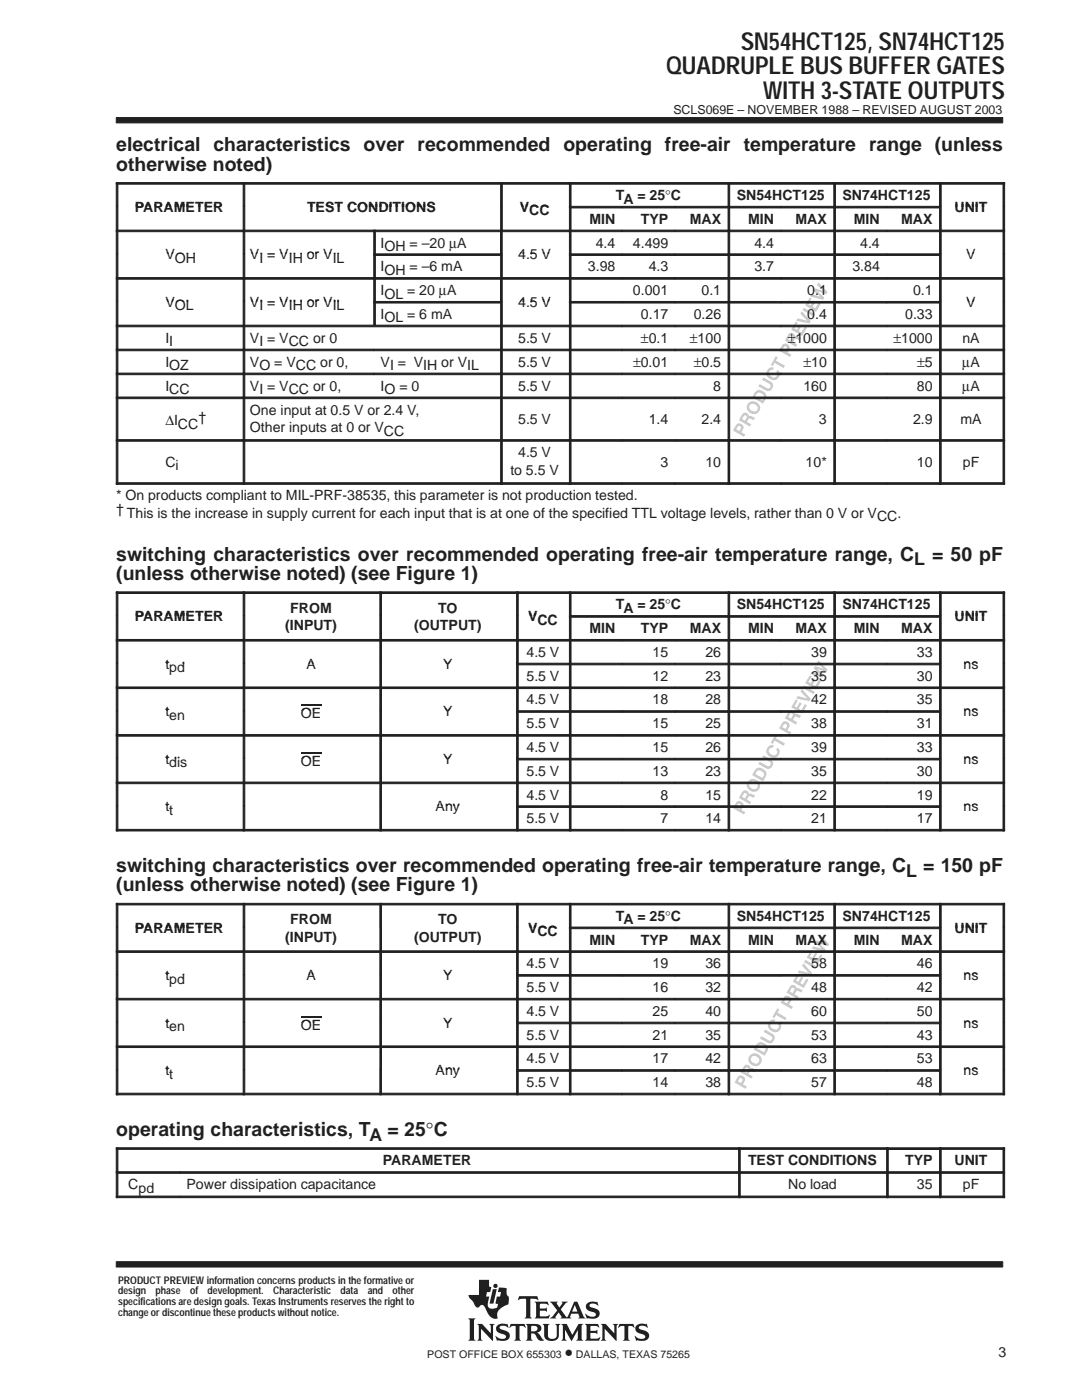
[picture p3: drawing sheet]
<svg xmlns="http://www.w3.org/2000/svg" width="216mm" height="279mm" viewBox="0 0 216 279" stroke-linecap="round" stroke-linejoin="round" font-family="sans-serif">
<defs><g id="words">
<g font-size="4.9" fill="#231f20">
<text x="147.8" y="9.9">SN54HCT125, SN74HCT125</text>
<text x="132.9" y="14.8">QUADRUPLE BUS BUFFER GATES</text>
<text x="152.3" y="19.8">WITH 3-STATE OUTPUTS</text>
</g>
<g font-size="3.9" fill="#231f20">
<text x="23.2" y="30.2">electrical characteristics over recommended operating free-air temperature range (unless</text>
<text x="23.2" y="34.1">otherwise noted)</text>
<text x="23.2" y="111.9">switching characteristics over recommended operating free-air temperature range, C</text>
<text x="23.2" y="115.8">(unless otherwise noted) (see Figure 1)</text>
<text x="23.2" y="177.9">(unless otherwise noted) (see Figure 1)</text>
<text x="23.2" y="174">switching characteristics over recommended operating free-air temperature range, C</text>
<text x="23.2" y="226.7">operating characteristics, T</text>
</g>
<g font-size="3.5" fill="#231f20">
<text x="182.4" y="112.8">L = 50 pF</text>
<text x="180.8" y="175">L = 150 pF</text>
<text x="73.7" y="227.6">A = 25°C</text>
<text x="112.7" y="271">•</text>
</g>
<g font-size="2.8" fill="#231f20">
<text x="122.9" y="39.9">TA = 25°C</text>
<text x="147" y="39.9">SN54HCT125</text>
<text x="168.1" y="39.9">SN74HCT125</text>
<text x="26.9" y="42.3">PARAMETER</text>
<text x="61.3" y="42.3">TEST CONDITIONS</text>
<text x="103.7" y="42.3">VCC</text>
<text x="117.6" y="44.7">MIN</text>
<text x="127.9" y="44.7">TYP</text>
<text x="137.6" y="44.7">MAX</text>
<text x="149.3" y="44.7">MIN</text>
<text x="158.7" y="44.7">MAX</text>
<text x="170.4" y="44.7">MIN</text>
<text x="179.8" y="44.7">MAX</text>
<text x="190.5" y="42.3">UNIT</text>
<text x="33" y="51.8">VOH</text>
<text x="49.9" y="51.8">VI = VIH or VIL</text>
<text x="75.9" y="49.4">IOH = –20 µA</text>
<text x="103.4" y="51.8">4.5 V</text>
<text x="118.9" y="49.4">4.4</text>
<text x="126.3" y="49.4">4.499</text>
<text x="150.5" y="49.4">4.4</text>
<text x="171.6" y="49.4">4.4</text>
<text x="192.8" y="51.8">V</text>
<text x="75.9" y="54.1">IOH = –6 mA</text>
<text x="75.9" y="58.9">IOL = 20 µA</text>
<text x="117.3" y="54.1">3.98</text>
<text x="126.3" y="58.9">0.001</text>
<text x="129.4" y="54.1">4.3</text>
<text x="140" y="58.9">0.1</text>
<text x="150.5" y="54.1">3.7</text>
<text x="161.1" y="58.9">0.1</text>
<text x="170.1" y="54.1">3.84</text>
<text x="182.2" y="58.9">0.1</text>
<text x="33" y="61.2">VOL</text>
<text x="49.9" y="61.2">VI = VIH or VIL</text>
<text x="75.9" y="63.6">IOL = 6 mA</text>
<text x="103.4" y="61.2">4.5 V</text>
<text x="127.9" y="63.6">0.17</text>
<text x="138.4" y="63.6">0.26</text>
<text x="161.1" y="63.6">0.4</text>
<text x="180.6" y="63.6">0.33</text>
<text x="192.8" y="61.2">V</text>
<text x="33" y="68.4">II</text>
<text x="49.9" y="68.4">VI = VCC or 0</text>
<text x="103.4" y="68.4">5.5 V</text>
<text x="127.9" y="68.4">±0.1</text>
<text x="137.7" y="68.4">±100</text>
<text x="157.2" y="68.4">±1000</text>
<text x="178.3" y="68.4">±1000</text>
<text x="192" y="68.4">nA</text>
<text x="33" y="73.2">IOZ</text>
<text x="33" y="78">ICC</text>
<text x="49.9" y="73.2">VO = VCC or 0,</text>
<text x="49.9" y="78">VI = VCC or 0,</text>
<text x="75.9" y="73.2">VI = VIH or VIL</text>
<text x="75.9" y="78">IO = 0</text>
<text x="103.4" y="73.2">5.5 V</text>
<text x="103.4" y="78">5.5 V</text>
<text x="126.3" y="73.2">±0.01</text>
<text x="138.4" y="73.2">±0.5</text>
<text x="142.3" y="78">8</text>
<text x="160.3" y="78">160</text>
<text x="160.3" y="73.2">±10</text>
<text x="183" y="78">80</text>
<text x="183" y="73.2">±5</text>
<text x="192" y="73.2">µA</text>
<text x="192" y="78">µA</text>
<text x="49.9" y="82.8">One input at 0.5 V or 2.4 V,</text>
<text x="33" y="84.9">∆ICC†</text>
<text x="49.9" y="86.3">Other inputs at 0 or VCC</text>
<text x="103.4" y="84.6">5.5 V</text>
<text x="129.4" y="84.6">1.4</text>
<text x="140" y="84.6">2.4</text>
<text x="163.4" y="84.6">3</text>
<text x="182.2" y="84.6">2.9</text>
<text x="191.6" y="84.6">mA</text>
<text x="33" y="93.1">Ci</text>
<text x="101.8" y="94.8">to 5.5 V</text>
<text x="103.4" y="91.3">4.5 V</text>
<text x="131.8" y="93.1">3</text>
<text x="140.8" y="93.1">10</text>
<text x="160.8" y="93.1">10*</text>
<text x="183" y="93.1">10</text>
<text x="192.1" y="93.1">pF</text>
<text x="23.2" y="99.8">* On products compliant to MIL-PRF-38535, this parameter is not production tested.</text>
<text x="23.2" y="102.7">† This is the increase in supply current for each input that is at one of the specified TTL voltage levels, rather than 0 V or V</text>
<text x="175" y="104.1">CC.</text>
<text x="26.9" y="124">PARAMETER</text>
<text x="56.9" y="125.8">(INPUT)</text>
<text x="57.9" y="122.3">FROM</text>
<text x="82.6" y="125.8">(OUTPUT)</text>
<text x="87.4" y="122.3">TO</text>
<text x="105.4" y="124">VCC</text>
<text x="122.9" y="121.6">TA = 25°C</text>
<text x="147" y="121.6">SN54HCT125</text>
<text x="168.1" y="121.6">SN74HCT125</text>
<text x="190.5" y="124">UNIT</text>
<text x="105.1" y="131.1">4.5 V</text>
<text x="117.6" y="126.3">MIN</text>
<text x="127.9" y="126.3">TYP</text>
<text x="130.2" y="131.1">15</text>
<text x="137.6" y="126.3">MAX</text>
<text x="140.8" y="131.1">26</text>
<text x="149.3" y="126.3">MIN</text>
<text x="158.7" y="126.3">MAX</text>
<text x="161.9" y="131.1">39</text>
<text x="170.4" y="126.3">MIN</text>
<text x="179.8" y="126.3">MAX</text>
<text x="183" y="131.1">33</text>
<text x="33" y="133.5">tpd</text>
<text x="61.1" y="133.5">A</text>
<text x="88.4" y="133.5">Y</text>
<text x="105.1" y="135.8">5.5 V</text>
<text x="130.2" y="135.8">12</text>
<text x="140.8" y="135.8">23</text>
<text x="161.9" y="135.8">35</text>
<text x="183" y="135.8">30</text>
<text x="192.3" y="133.5">ns</text>
<text x="33" y="142.9">ten</text>
<text x="60" y="143.4">OE</text>
<text x="88.4" y="142.9">Y</text>
<text x="105.1" y="140.6">4.5 V</text>
<text x="130.2" y="140.6">18</text>
<text x="140.8" y="140.6">28</text>
<text x="161.9" y="140.6">42</text>
<text x="183" y="140.6">35</text>
<text x="192.3" y="142.9">ns</text>
<text x="105.1" y="145.3">5.5 V</text>
<text x="130.2" y="145.3">15</text>
<text x="140.8" y="145.3">25</text>
<text x="161.9" y="145.3">38</text>
<text x="183" y="145.3">31</text>
<text x="33" y="152.4">tdis</text>
<text x="60" y="152.9">OE</text>
<text x="88.4" y="152.4">Y</text>
<text x="105.1" y="150.1">4.5 V</text>
<text x="105.1" y="154.8">5.5 V</text>
<text x="130.2" y="150.1">15</text>
<text x="130.2" y="154.8">13</text>
<text x="140.8" y="150.1">26</text>
<text x="140.8" y="154.8">23</text>
<text x="161.9" y="150.1">39</text>
<text x="161.9" y="154.8">35</text>
<text x="183" y="150.1">33</text>
<text x="183" y="154.8">30</text>
<text x="192.3" y="152.4">ns</text>
<text x="33" y="161.9">tt</text>
<text x="86.9" y="161.9">Any</text>
<text x="105.1" y="159.6">4.5 V</text>
<text x="131.8" y="159.6">8</text>
<text x="140.8" y="159.6">15</text>
<text x="161.9" y="159.6">22</text>
<text x="183" y="159.6">19</text>
<text x="192.3" y="161.9">ns</text>
<text x="105.1" y="164.2">5.5 V</text>
<text x="131.8" y="164.2">7</text>
<text x="140.8" y="164.2">14</text>
<text x="161.9" y="164.2">21</text>
<text x="183" y="164.2">17</text>
<text x="57.9" y="184.4">FROM</text>
<text x="87.4" y="184.4">TO</text>
<text x="122.9" y="183.8">TA = 25°C</text>
<text x="147" y="183.8">SN54HCT125</text>
<text x="168.1" y="183.8">SN74HCT125</text>
<text x="26.9" y="186.1">PARAMETER</text>
<text x="56.9" y="187.9">(INPUT)</text>
<text x="82.6" y="187.9">(OUTPUT)</text>
<text x="105.4" y="186.1">VCC</text>
<text x="117.6" y="188.5">MIN</text>
<text x="127.9" y="188.5">TYP</text>
<text x="137.6" y="188.5">MAX</text>
<text x="149.3" y="188.5">MIN</text>
<text x="158.7" y="188.5">MAX</text>
<text x="170.4" y="188.5">MIN</text>
<text x="179.8" y="188.5">MAX</text>
<text x="190.5" y="186.1">UNIT</text>
<text x="33" y="195.6">tpd</text>
<text x="61.1" y="195.6">A</text>
<text x="88.4" y="195.6">Y</text>
<text x="105.1" y="193.2">4.5 V</text>
<text x="105.1" y="198">5.5 V</text>
<text x="130.2" y="193.2">19</text>
<text x="130.2" y="198">16</text>
<text x="140.8" y="193.2">36</text>
<text x="140.8" y="198">32</text>
<text x="161.9" y="193.2">58</text>
<text x="161.9" y="198">48</text>
<text x="183" y="193.2">46</text>
<text x="183" y="198">42</text>
<text x="192.3" y="195.6">ns</text>
<text x="105.1" y="202.7">4.5 V</text>
<text x="130.2" y="202.7">25</text>
<text x="140.8" y="202.7">40</text>
<text x="161.9" y="202.7">60</text>
<text x="183" y="202.7">50</text>
<text x="33" y="205.1">ten</text>
<text x="60" y="205.5">OE</text>
<text x="88.4" y="205.1">Y</text>
<text x="105.1" y="207.5">5.5 V</text>
<text x="130.2" y="207.5">21</text>
<text x="140.8" y="207.5">35</text>
<text x="161.9" y="207.5">53</text>
<text x="183" y="207.5">43</text>
<text x="192.3" y="205.1">ns</text>
<text x="33" y="214.6">tt</text>
<text x="86.9" y="214.6">Any</text>
<text x="105.1" y="212.2">4.5 V</text>
<text x="130.2" y="212.2">17</text>
<text x="140.8" y="212.2">42</text>
<text x="161.9" y="212.2">63</text>
<text x="183" y="212.2">53</text>
<text x="192.3" y="214.6">ns</text>
<text x="105.1" y="216.9">5.5 V</text>
<text x="130.2" y="216.9">14</text>
<text x="140.8" y="216.9">38</text>
<text x="161.9" y="216.9">57</text>
<text x="183" y="216.9">48</text>
<text x="76.4" y="232.6">PARAMETER</text>
<text x="149.3" y="232.6">TEST CONDITIONS</text>
<text x="180.6" y="232.6">TYP</text>
<text x="190.5" y="232.6">UNIT</text>
<text x="25.6" y="237.4">Cpd</text>
<text x="37.2" y="237.4">Power dissipation capacitance</text>
<text x="157.3" y="237.4">No load</text>
<text x="183" y="237.4">35</text>
<text x="192.1" y="237.4">pF</text>
<text x="199.2" y="270.8">3</text>
</g>
<text font-size="2.5" fill="#231f20" x="134.4" y="22.7">SCLS069E – NOVEMBER 1988 – REVISED AUGUST 2003</text>
<g font-size="2.1" fill="#231f20">
<text x="23.6" y="256.2">PRODUCT PREVIEW information concerns products in the formative or</text>
<text x="23.6" y="258.3">design</text>
<text x="23.6" y="260.4">specifications are design goals. Texas Instruments reserves the right to</text>
<text x="23.6" y="262.5">change or discontinue these products without notice.</text>
<text x="31" y="258.3">phase</text>
<text x="37.9" y="258.3">of</text>
<text x="41.4" y="258.3">development.</text>
<text x="54.5" y="258.3">Characteristic</text>
<text x="67.9" y="258.3">data</text>
<text x="73.4" y="258.3">and</text>
<text x="78.3" y="258.3">other</text>
<text x="85.3" y="271">POST OFFICE BOX 655303</text>
<text x="114.9" y="271">DALLAS, TEXAS 75265</text>
</g>
</g></defs>
<g fill="#c6c8ca">
<path d="M160.4 61.4l2.2 1.3-.3 .4-2.2-1.2z"/>
<path d="M160.4 136.8l2.2 1.3-.3 .4-2.2-1.2z"/>
<path d="M160.7 191.6l2.2 1.2-.3 .5-2.2-1.3z"/>
<path d="M147.1 84.6a.84 .84 0 0 1 1 .1 .84 .84 0 0 1 .1 1l-.3 .6 .8 .4-.3 .5-2.1-1.3zM147.2 85.1a.36 .36 0 0 1 .5 0 .36 .36 0 0 1 .1 .5l-.3 .4-.6-.3z" fill-rule="evenodd"/>
<path d="M148.1 82.6a.7 .7 0 0 1 .8-.2 .7 .7 0 0 1 .5 .7 .75 .75 0 0 1 .9 .1l.4 .1-.3 .5-.9-.3-.5 .7 .9 .5-.3 .4-2.2-1.2zM148.4 83l.3-.1 .3 .2-.4 .9-.5-.4z" fill-rule="evenodd"/>
<path d="M149.3 80.5a1.37 1.37 0 0 1 1.7-.2 1.37 1.37 0 0 1 .6 1.5 1.24 1.24 0 0 1-1.1 .8 1.63 1.63 0 0 1-1.4-.9l-.1-.6zM149.8 80.7a.99 .99 0 0 1 1.4 .9 .85 .85 0 0 1-1.3 .3 .85 .85 0 0 1-.1-1.2z" fill-rule="evenodd"/>
<path d="M150.8 78.1l.4-.2h.6l1 .7 .1 .7-.6 1.3-2.2-1.3zM151.1 78.5a.86 .86 0 0 1 .9 .1 .86 .86 0 0 1 .3 .9l-.2 .4-1.4-.8z" fill-rule="evenodd"/>
<path d="M152.3 75.3l1.5 .9a1.06 1.06 0 0 1 .4 1.1 1.06 1.06 0 0 1-.9 .8l-.4-.1-1.6-.9 .3-.5 1.4 .8a.5 .5 0 0 0 .7-.1 .5 .5 0 0 0-.2-.7l-1.4-.8z" fill-rule="evenodd"/>
<path d="M153.2 73.7a.93 .93 0 0 1 1.2-.3l-.2 .5a.63 .63 0 0 0-.7 .8v.1a.83 .83 0 0 0 .8 .6 .83 .83 0 0 0 .8-.5v-.4l-.2-.2 .2-.5a1.13 1.13 0 0 1 .4 1.2 1.13 1.13 0 0 1-.8 .8 1.54 1.54 0 0 1-1.8-1.4z" fill-rule="evenodd"/>
<path d="M154.8 71.1l.4 .2-.4 .7 1.8 1-.2 .5-1.8-1.1-.4 .7-.4-.3z" fill-rule="evenodd"/>
<path d="M156.2 68.7l.4-.1a.92 .92 0 0 1 1 .9l-.5 .8 .8 .5-.3 .4-2.1-1.2zM156.4 69.2a.37 .37 0 0 1 .5 0 .37 .37 0 0 1 .1 .5l-.3 .4-.6-.4z" fill-rule="evenodd"/>
<path d="M157.4 66.6a.69 .69 0 0 1 .8-.1 .69 .69 0 0 1 .4 .7l.3-.1 .9 .3-.2 .5-.6-.2a.31 .31 0 0 0-.5 .1l-.3 .5 .9 .5-.3 .4-2.2-1.2zM157.6 67.1l.3-.1 .3 .2-.4 .9-.5-.4z" fill-rule="evenodd"/>
<path d="M158.8 64.2l.4 .2-.7 1.2 .5 .2 .6-1 .4 .2-.6 1 .5 .4 .7-1.2 .4 .2-.9 1.6-2.2-1.2z" fill-rule="evenodd"/>
<path d="M160 62.1l1.8 2-.3 .4-2.6-.5 .3-.5 1.9 .5-1.4-1.4z" fill-rule="evenodd"/>
<path d="M161.6 59.4l.4 .2-.7 1.1 .5 .3 .6-1 .3 .2-.6 1 .6 .3 .7-1.2 .4 .3-1 1.6-2.1-1.2z" fill-rule="evenodd"/>
<path d="M163.3 56.4l1.8 1.9-.2 .4-1.9-.6 1.5 1.3-.3 .4-2.5-.6 .3-.5 1.7 .5-1.3-1.2 .2-.5 1.8 .6-1.4-1.2z" fill-rule="evenodd"/>
<path d="M147.1 160a.84 .84 0 0 1 1 .1 .84 .84 0 0 1 .1 1l-.3 .5 .8 .5-.3 .4-2.1-1.2zM147.2 160.5a.36 .36 0 0 1 .5 0 .36 .36 0 0 1 .1 .5l-.3 .4-.6-.4z" fill-rule="evenodd"/>
<path d="M148.1 158a.7 .7 0 0 1 .8-.2 .7 .7 0 0 1 .5 .7l.3-.1 1 .3-.3 .5-1-.3-.4 .7 .9 .5-.3 .4-2.2-1.3zM148.4 158.4l.3-.1a.33 .33 0 0 1 .3 .2 .33 .33 0 0 1-.1 .3l-.3 .5-.5-.3z" fill-rule="evenodd"/>
<path d="M149.3 155.9a1.37 1.37 0 0 1 1.7-.2 1.37 1.37 0 0 1 .6 1.5 1.24 1.24 0 0 1-1.1 .8 1.63 1.63 0 0 1-1.4-1l-.1-.5zM149.8 156.1a.99 .99 0 0 1 1.4 .9 .85 .85 0 0 1-1.3 .3 .85 .85 0 0 1-.1-1.2z" fill-rule="evenodd"/>
<path d="M150.8 153.5l.4-.2h.6l1 .6 .1 .8-.6 1.2-2.2-1.2zM151.1 153.9a.94 .94 0 0 1 1.3 .8l-.3 .6-1.4-.8z" fill-rule="evenodd"/>
<path d="M152.3 150.7l1.5 .8a1.01 1.01 0 0 1 .3 1.4 1.01 1.01 0 0 1-1.3 .4l-1.5-.8 .3-.5 1.4 .8a.5 .5 0 0 0 .7-.1 .5 .5 0 0 0-.2-.7l-1.4-.8z" fill-rule="evenodd"/>
<path d="M153.2 149.1a.93 .93 0 0 1 1.2-.3l-.2 .4a.63 .63 0 0 0-.7 .9 .93 .93 0 0 0 1.5 .3 .52 .52 0 0 0-.1-.7l.2-.5a1.13 1.13 0 0 1 .4 1.2 1.13 1.13 0 0 1-.8 .8 1.48 1.48 0 0 1-1.8-1.4z" fill-rule="evenodd"/>
<path d="M154.8 146.5l.4 .2-.4 .6 1.8 1.1-.2 .4-1.8-1-.4 .6-.4-.2z" fill-rule="evenodd"/>
<path d="M156.2 144.1l.4-.2a.92 .92 0 0 1 1 1l-.5 .8 .8 .5-.3 .4-2.1-1.2zM156.4 144.6l.4-.1 .3 .3-.4 .7-.6-.4z" fill-rule="evenodd"/>
<path d="M157.4 142a.69 .69 0 0 1 .8-.1 .69 .69 0 0 1 .4 .6l.3-.1 .9 .4-.2 .5-.6-.3a.31 .31 0 0 0-.5 .2l-.3 .5 .9 .4-.3 .5-2.2-1.3zM157.6 142.5l.3-.2 .3 .3-.4 .8-.5-.3z" fill-rule="evenodd"/>
<path d="M158.8 139.6l.4 .2-.7 1.1 .5 .3 .6-1 .4 .2-.6 1 .5 .3 .7-1.2 .4 .3-.9 1.6-2.2-1.2z" fill-rule="evenodd"/>
<path d="M160 137.5l1.8 2-.3 .4-2.6-.5 .3-.5 1.9 .5-1.4-1.4z" fill-rule="evenodd"/>
<path d="M161.6 134.8l.4 .2-.7 1.1 .5 .3 .6-1.1 .3 .3-.6 1 .6 .3 .7-1.2 .4 .3-1 1.6-2.1-1.3z" fill-rule="evenodd"/>
<path d="M163.3 131.8l1.8 1.9-.2 .4-1.9-.6 1.5 1.3-.3 .4-2.5-.6 .3-.5 1.7 .5-1.3-1.2 .2-.5 1.8 .6-1.4-1.3z" fill-rule="evenodd"/>
<path d="M147.4 214.8a.84 .84 0 0 1 1 .1 .84 .84 0 0 1 .2 .9l-.4 .6 .8 .4-.2 .5-2.2-1.3zM147.5 215.3a.37 .37 0 0 1 .5-.1 .37 .37 0 0 1 .1 .5l-.2 .5-.7-.4z" fill-rule="evenodd"/>
<path d="M148.5 212.7l.5-.2a.72 .72 0 0 1 .7 .7l.4-.1 .9 .4-.3 .5-.2-.1a.57 .57 0 0 0-.9-.1l-.3 .5 .9 .5-.3 .5-2.2-1.3zM148.8 213.1l.2-.1a.34 .34 0 0 1 .3 .6l-.3 .5-.6-.3z" fill-rule="evenodd"/>
<path d="M149.7 210.6a1.37 1.37 0 0 1 1.6-.2 1.37 1.37 0 0 1 .6 1.5 1.2 1.2 0 0 1-1 .9 1.63 1.63 0 0 1-1.5-.8l-.1-.7zM150.1 210.8a.89 .89 0 0 1 1.1 .1 .89 .89 0 0 1 .1 1.2 .87 .87 0 0 1-1.2-.1 .87 .87 0 0 1 0-1.2z" fill-rule="evenodd"/>
<path d="M151.1 208.3l.4-.3h.6l1 .7 .1 .8-.6 1.2-2.2-1.3zM151.4 208.6a.92 .92 0 0 1 1.3 .9l-.3 .5-1.4-.8z" fill-rule="evenodd"/>
<path d="M152.7 205.5l1.4 .8a.87 .87 0 0 1 .4 1.3 .92 .92 0 0 1-1.4 .5l-1.5-.9 .3-.4 1.4 .8a.5 .5 0 0 0 .7-.2 .5 .5 0 0 0-.2-.7l-1.4-.8z" fill-rule="evenodd"/>
<path d="M153.7 203.7a.93 .93 0 0 1 1-.1l-.2 .4a.7 .7 0 0 0-.8 .6 .7 .7 0 0 0 .7 .8 .69 .69 0 0 0 1-.4v-.4l-.2-.2 .3-.4a1.15 1.15 0 0 1 .2 1.5 1.15 1.15 0 0 1-1.5 .4 1.3 1.3 0 0 1-1-1.4z" fill-rule="evenodd"/>
<path d="M155.1 201.2l.4 .3-.4 .6 1.8 1-.2 .5-1.8-1-.4 .6-.4-.2z" fill-rule="evenodd"/>
<path d="M156.6 198.8l.3-.1a.89 .89 0 0 1 .9 1.1l-.4 .7 .8 .4-.2 .5-2.2-1.3zM156.7 199.3l.3-.1a.37 .37 0 0 1 .3 .2 .37 .37 0 0 1 0 .4l-.3 .4-.6-.3z" fill-rule="evenodd"/>
<path d="M157.7 196.8a.7 .7 0 0 1 .8-.2 .7 .7 0 0 1 .4 .7l.4-.1 .9 .3-.3 .5-.6-.2a.33 .33 0 0 0-.5 .1l-.3 .5 .9 .5-.3 .5-2.2-1.3zM157.9 197.2l.4-.1a.32 .32 0 0 1 .2 .6l-.4 .5-.5-.3z" fill-rule="evenodd"/>
<path d="M159.1 194.3l.4 .3-.7 1.1 .5 .3 .6-1.1 .4 .2-.6 1.1 .5 .3 .7-1.2 .4 .2-.9 1.7-2.2-1.3z" fill-rule="evenodd"/>
<path d="M160.3 192.2l1.8 2-.3 .5-2.6-.5 .3-.5 1.9 .5-1.4-1.5z" fill-rule="evenodd"/>
<path d="M161.9 189.5l.4 .2-.7 1.2 .5 .2 .6-1 .4 .2-.7 1.1 .6 .3 .7-1.2 .4 .2-.9 1.7-2.2-1.3z" fill-rule="evenodd"/>
<path d="M163.6 186.5l1.8 1.9-.2 .4-1.9-.6 1.5 1.3-.3 .5-2.5-.7 .3-.4 1.7 .5-1.3-1.2 .2-.5 1.8 .6-1.4-1.3z" fill-rule="evenodd"/>
</g>
<g fill="#231f20" stroke="#231f20" stroke-width=".2">
<path d="M23.2 23.5h176.9v1h-176.9z" fill-rule="evenodd"/>
<path d="M23.2 251.8h176.9v1.1h-176.9z" fill-rule="evenodd"/>
</g>
<g fill="#231f20">
<path d="M98.3 257.3h.8l-.6 2.9h-.8z"/>
<path d="M104.9 264.2h1.9a.9 .9 0 0 1 1 .4 .9 .9 0 0 1 0 1.1l-.7 .2 .5 .4 .9 1.2a1.2 1.2 0 0 1-1.6-1l-.3-.3-.6-.1v1l.3 .5h-1.4l.3-.6v-2.3z" fill-rule="evenodd"/>
<path d="M109.7 259.8h1.6l-.2 .3 .5 .8 .6-.8-.1-.3h1.2l-.4 .3-1 1.2 1.2 1.6 1.5-3.1h.6l1.2 2.9 .4 .4-1.4-.1a.22 .22 0 0 0 .2-.1 .22 .22 0 0 0 0-.3l-.2-.4h-1.4l-.2 .7 .2 .2h-2.2l.2-.3-.5-.9-.7 .9 .2 .3h-1.3l.6-.4 .9-1.2z" fill-rule="evenodd"/>
<path d="M127 264.6a1.74 1.74 0 0 1 1.6-.4l.3 .1 .1-.1 .3 .8h-.1a1.2 1.2 0 0 0-1.7-.1 1.47 1.47 0 0 0 1.3 .7 1.03 1.03 0 0 1 .7 1.2 1.03 1.03 0 0 1-1.2 .8l-1.1-.1-.2 .1-.4-1 .9 .5 .9 .1a.45 .45 0 0 0 .4-.6 .45 .45 0 0 0-.6-.3l-.2-.1a1.11 1.11 0 0 1-1.2-1.4z" fill-rule="evenodd"/>
<path d="M123.6 264.2h2.8l.2 .8-.6-.4h-.5l-.1 .2v2.4l.3 .4h-1.4l.3-.4v-2.4l-.1-.2h-.5l-.7 .4z" fill-rule="evenodd"/>
<path d="M116.7 264.2h2.6l.2 .8-.6-.4-1.1 .1v.9h1.1l.3-.2v.9l-.4-.3h-1v1.1l1.3 .1 .7-.4-.3 .8h-2.8l.3-.4v-2.6z" fill-rule="evenodd"/>
<path d="M119.9 264.2h1l1.7 1.9v-1.5l-.3-.4h1l-.3 .4v3l-2.3-2.4v2l.3 .4h-1.1l.3-.4v-2.6z" fill-rule="evenodd"/>
<path d="M112 264.2h1.1l1.1 2.2 1.2-2.2h1l-.3 .4v2.6l.3 .4h-1.4l.3-.4v-1.8l-1.3 2.2-1.3-2.2v1.7l.4 .5h-1.1l.3-.6v-2.3z" fill-rule="evenodd"/>
<path d="M99.2 264.6a1.71 1.71 0 0 1 1.7-.4l.2 .1 .1-.1 .3 .8-.6-.3-.8-.1a.41 .41 0 0 0-.4 .5 .41 .41 0 0 0 .5 .3 1.29 1.29 0 0 1 1.5 1.4 1.08 1.08 0 0 1-1.2 .8l-1.1-.1-.2 .1-.4-1 .8 .5 .5 .1 .6-.1 .3-.2a.72 .72 0 0 0-.9-.7 .99 .99 0 0 1-1-.5 .99 .99 0 0 1 .1-1.1z" fill-rule="evenodd"/>
<path d="M101.9 264.2h2.8l.2 .8-.7-.4h-.4l-.1 .2v2.4l.3 .4h-1.4l.3-.4v-2.4l-.1-.2h-.5l-.7 .4z" fill-rule="evenodd"/>
<path d="M108.3 264.2h1.3l-.3 .4v2a.65 .65 0 0 0 .7 .6h.6l.4-.4 .1-2.1-.3-.5h1l-.3 .4v1.8a1.54 1.54 0 0 1-2.4 1l-.5-.7v-2.1z" fill-rule="evenodd"/>
<path d="M95.2 264.2h1l1.7 1.9v-1.5l-.3-.4h1.1l-.3 .4v3l-2.4-2.4v2l.3 .4h-1.1l.3-.6v-2.3z" fill-rule="evenodd"/>
<path d="M93.4 263.1h1.5l-.3 .4v3.7l.3 .4h-1.5l.3-.4v-3.7z" fill-rule="evenodd"/>
<path d="M103.6 258.7h3.6l.2 .8-.4-.3-1.2 .1v3.5l.3 .3h-1.4l.2-.2 .1-.3v-3.2l-.1-.2h-.8l-.7 .3z" fill-rule="evenodd"/>
<path d="M106.7 259.8h2.6l.1 .7-.5-.3-1.2 .1v.8h1.1l.3-.2v.9l-.4-.2h-1v1l.2 .1h1.2l.5-.3h.1l-.2 .7h-2.8l.3-.5v-2.3z" fill-rule="evenodd"/>
<path d="M117.1 260.2a2.08 2.08 0 0 1 1.9-.3l.2-.2 .1 .9a1.22 1.22 0 0 0-1.7-.1 .82 .82 0 0 0 .9 .6 1.06 1.06 0 0 1 1.2 1.1 1.06 1.06 0 0 1-1.2 1l-1.2-.1-.2 .1-.3-1 .8 .5 .8 .1a.46 .46 0 0 0 .5-.5 .46 .46 0 0 0-.5-.4l-.2-.1a1.11 1.11 0 0 1-1.2-1.5z" fill-rule="evenodd"/>
<path d="M95.6 255.4h2v1.3l.4 .2-.2 1h-.6l-.2 .9h.6l-.3 1.2 .1 .7a.9 .9 0 0 0 1.2 .4l.6-.1 .2-.8-.5-.1 .2-1.3h.7l.2-.9h-.7l.3-1 1.5 .2v1.1l.2 .4 .2 .2v.7a.81 .81 0 0 1-.6 1 2.73 2.73 0 0 0-1.7 1.7l.1 .9h-.1a1.81 1.81 0 0 1-2.1-1.5l-.3-.6a.7 .7 0 0 0-.6-.6 .7 .7 0 0 0-.7 .5 1.12 1.12 0 0 1-1.1-1l-.7-.8-.2-.7h2.1z" fill-rule="evenodd"/>
<circle cx="98.9" cy="256.6" r=".43"/>
</g>
<g fill="#fff">
<path d="M114.7 260.4l.5 1.4h-1z"/>
<path d="M106 264.7l.6-.1a.56 .56 0 0 1 .6 .5 .56 .56 0 0 1-.6 .6h-.6z" fill-rule="evenodd"/>
</g>
<g fill="#231f20" stroke="#231f20" stroke-width=".2">
<path d="M23.2 36.4h.3v4.8h-.3z" fill-rule="evenodd"/>
<path d="M23.2 36.4h25.3v.4h-25.3z" fill-rule="evenodd"/>
<path d="M48.5 36.4h.3v4.8h-.3z" fill-rule="evenodd"/>
<path d="M48.5 36.4h51.4v.4h-51.4z" fill-rule="evenodd"/>
<path d="M99.9 36.4h.3v4.8h-.3z" fill-rule="evenodd"/>
<path d="M99.9 36.4h13.7v.4h-13.7z" fill-rule="evenodd"/>
<path d="M113.6 36.4h.3v4.8h-.3z" fill-rule="evenodd"/>
<path d="M113.6 36.4h31.7v.4h-31.7z" fill-rule="evenodd"/>
<path d="M145.3 36.4h.3v4.8h-.3z" fill-rule="evenodd"/>
<path d="M145.3 36.4h21.1v.4h-21.1z" fill-rule="evenodd"/>
<path d="M166.4 36.4h.3v4.8h-.3z" fill-rule="evenodd"/>
<path d="M166.4 36.4h21.1v.4h-21.1z" fill-rule="evenodd"/>
<path d="M187.5 36.4h.3v4.8h-.3z" fill-rule="evenodd"/>
<path d="M200.1 36.4h.4v4.8h-.4z" fill-rule="evenodd"/>
<path d="M187.5 36.4h13v.4h-13z" fill-rule="evenodd"/>
<path d="M23.2 41.2h.3v4.7h-.3z" fill-rule="evenodd"/>
<path d="M48.5 41.2h.3v4.7h-.3z" fill-rule="evenodd"/>
<path d="M99.9 41.2h.3v4.7h-.3z" fill-rule="evenodd"/>
<path d="M113.6 41.2h.3v4.7h-.3z" fill-rule="evenodd"/>
<path d="M113.6 41.2h10.6v.3h-10.6z" fill-rule="evenodd"/>
<path d="M124.2 41.2h10.5v.3h-10.5z" fill-rule="evenodd"/>
<path d="M134.7 41.2h10.6v.3h-10.6z" fill-rule="evenodd"/>
<path d="M145.3 41.2h.3v4.7h-.3z" fill-rule="evenodd"/>
<path d="M145.3 41.2h10.5v.3h-10.5z" fill-rule="evenodd"/>
<path d="M155.8 41.2h10.6v.3h-10.6z" fill-rule="evenodd"/>
<path d="M166.4 41.2h.3v4.7h-.3z" fill-rule="evenodd"/>
<path d="M166.4 41.2h10.5v.3h-10.5z" fill-rule="evenodd"/>
<path d="M176.9 41.2h10.6v.3h-10.6z" fill-rule="evenodd"/>
<path d="M187.5 41.2h.3v4.7h-.3z" fill-rule="evenodd"/>
<path d="M200.1 41.2h.4v4.7h-.4z" fill-rule="evenodd"/>
<path d="M23.2 45.9h.3v4.7h-.3z" fill-rule="evenodd"/>
<path d="M23.2 45.9h25.3v.3h-25.3z" fill-rule="evenodd"/>
<path d="M48.5 45.9h.3v4.7h-.3z" fill-rule="evenodd"/>
<path d="M48.5 45.9h26.1v.3h-26.1z" fill-rule="evenodd"/>
<path d="M74.6 45.9h.3v4.7h-.3z" fill-rule="evenodd"/>
<path d="M74.6 45.9h25.3v.3h-25.3z" fill-rule="evenodd"/>
<path d="M99.9 45.9h13.7v.3h-13.7z" fill-rule="evenodd"/>
<path d="M113.6 45.9h.3v4.7h-.3z" fill-rule="evenodd"/>
<path d="M113.6 45.9h10.6v.3h-10.6z" fill-rule="evenodd"/>
<path d="M124.2 45.9h10.5v.3h-10.5z" fill-rule="evenodd"/>
<path d="M134.7 45.9h10.6v.3h-10.6z" fill-rule="evenodd"/>
<path d="M145.3 45.9h.3v4.7h-.3z" fill-rule="evenodd"/>
<path d="M145.3 45.9h10.5v.3h-10.5z" fill-rule="evenodd"/>
<path d="M155.8 45.9h10.6v.3h-10.6z" fill-rule="evenodd"/>
<path d="M166.4 45.9h.3v4.7h-.3z" fill-rule="evenodd"/>
<path d="M166.4 45.9h10.5v.3h-10.5z" fill-rule="evenodd"/>
<path d="M176.9 45.9h10.6v.3h-10.6z" fill-rule="evenodd"/>
<path d="M187.5 45.9h.3v4.7h-.3z" fill-rule="evenodd"/>
<path d="M200.1 45.9h.4v4.7h-.4z" fill-rule="evenodd"/>
<path d="M187.5 45.9h13v.3h-13z" fill-rule="evenodd"/>
<path d="M23.2 50.7h.3v4.7h-.3z" fill-rule="evenodd"/>
<path d="M48.5 50.7h.3v4.7h-.3z" fill-rule="evenodd"/>
<path d="M74.6 50.7h.3v4.7h-.3z" fill-rule="evenodd"/>
<path d="M74.6 50.7h25.3v.3h-25.3z" fill-rule="evenodd"/>
<path d="M99.9 50.7h.3v4.7h-.3z" fill-rule="evenodd"/>
<path d="M113.6 50.7h.3v4.7h-.3z" fill-rule="evenodd"/>
<path d="M113.6 50.7h10.6v.3h-10.6z" fill-rule="evenodd"/>
<path d="M124.2 50.7h10.5v.3h-10.5z" fill-rule="evenodd"/>
<path d="M134.7 50.7h10.6v.3h-10.6z" fill-rule="evenodd"/>
<path d="M145.3 50.7h.3v4.7h-.3z" fill-rule="evenodd"/>
<path d="M145.3 50.7h10.5v.3h-10.5z" fill-rule="evenodd"/>
<path d="M155.8 50.7h10.6v.3h-10.6z" fill-rule="evenodd"/>
<path d="M166.4 50.7h.3v4.7h-.3z" fill-rule="evenodd"/>
<path d="M166.4 50.7h10.5v.3h-10.5z" fill-rule="evenodd"/>
<path d="M176.9 50.7h10.6v.3h-10.6z" fill-rule="evenodd"/>
<path d="M187.5 50.7h.3v4.7h-.3z" fill-rule="evenodd"/>
<path d="M200.1 50.7h.4v4.7h-.4z" fill-rule="evenodd"/>
<path d="M23.2 55.4h.3v4.7h-.3z" fill-rule="evenodd"/>
<path d="M23.2 55.4h25.3v.3h-25.3z" fill-rule="evenodd"/>
<path d="M48.5 55.4h.3v4.7h-.3z" fill-rule="evenodd"/>
<path d="M48.5 55.4h26.1v.3h-26.1z" fill-rule="evenodd"/>
<path d="M74.6 55.4h.3v4.7h-.3z" fill-rule="evenodd"/>
<path d="M74.6 55.4h25.3v.3h-25.3z" fill-rule="evenodd"/>
<path d="M99.9 55.4h13.7v.3h-13.7z" fill-rule="evenodd"/>
<path d="M113.6 55.4h.3v4.7h-.3z" fill-rule="evenodd"/>
<path d="M113.6 55.4h10.6v.3h-10.6z" fill-rule="evenodd"/>
<path d="M124.2 55.4h10.5v.3h-10.5z" fill-rule="evenodd"/>
<path d="M134.7 55.4h10.6v.3h-10.6z" fill-rule="evenodd"/>
<path d="M145.3 55.4h.3v4.7h-.3z" fill-rule="evenodd"/>
<path d="M145.3 55.4h10.5v.3h-10.5z" fill-rule="evenodd"/>
<path d="M155.8 55.4h10.6v.3h-10.6z" fill-rule="evenodd"/>
<path d="M166.4 55.4h.3v4.7h-.3z" fill-rule="evenodd"/>
<path d="M166.4 55.4h10.5v.3h-10.5z" fill-rule="evenodd"/>
<path d="M176.9 55.4h10.6v.3h-10.6z" fill-rule="evenodd"/>
<path d="M187.5 55.4h.3v4.7h-.3z" fill-rule="evenodd"/>
<path d="M200.1 55.4h.4v4.7h-.4z" fill-rule="evenodd"/>
<path d="M187.5 55.4h13v.3h-13z" fill-rule="evenodd"/>
<path d="M23.2 60.2h.3v4.7h-.3z" fill-rule="evenodd"/>
<path d="M48.5 60.2h.3v4.7h-.3z" fill-rule="evenodd"/>
<path d="M74.6 60.2h.3v4.7h-.3z" fill-rule="evenodd"/>
<path d="M74.6 60.2h25.3v.3h-25.3z" fill-rule="evenodd"/>
<path d="M99.9 60.2h.3v4.7h-.3z" fill-rule="evenodd"/>
<path d="M113.6 60.2h.3v4.7h-.3z" fill-rule="evenodd"/>
<path d="M113.6 60.2h10.6v.3h-10.6z" fill-rule="evenodd"/>
<path d="M124.2 60.2h10.5v.3h-10.5z" fill-rule="evenodd"/>
<path d="M134.7 60.2h10.6v.3h-10.6z" fill-rule="evenodd"/>
<path d="M145.3 60.2h.3v4.7h-.3z" fill-rule="evenodd"/>
<path d="M145.3 60.2h10.5v.3h-10.5z" fill-rule="evenodd"/>
<path d="M155.8 60.2h10.6v.3h-10.6z" fill-rule="evenodd"/>
<path d="M166.4 60.2h.3v4.7h-.3z" fill-rule="evenodd"/>
<path d="M166.4 60.2h10.5v.3h-10.5z" fill-rule="evenodd"/>
<path d="M176.9 60.2h10.6v.3h-10.6z" fill-rule="evenodd"/>
<path d="M187.5 60.2h.3v4.7h-.3z" fill-rule="evenodd"/>
<path d="M200.1 60.2h.4v4.7h-.4z" fill-rule="evenodd"/>
<path d="M23.2 64.9h.3v4.8h-.3z" fill-rule="evenodd"/>
<path d="M23.2 64.9h25.3v.3h-25.3z" fill-rule="evenodd"/>
<path d="M48.5 64.9h.3v4.8h-.3z" fill-rule="evenodd"/>
<path d="M48.5 64.9h51.4v.3h-51.4z" fill-rule="evenodd"/>
<path d="M99.9 64.9h.3v4.8h-.3z" fill-rule="evenodd"/>
<path d="M99.9 64.9h13.7v.3h-13.7z" fill-rule="evenodd"/>
<path d="M113.6 64.9h.3v4.8h-.3z" fill-rule="evenodd"/>
<path d="M113.6 64.9h10.6v.3h-10.6z" fill-rule="evenodd"/>
<path d="M124.2 64.9h10.5v.3h-10.5z" fill-rule="evenodd"/>
<path d="M134.7 64.9h10.6v.3h-10.6z" fill-rule="evenodd"/>
<path d="M145.3 64.9h.3v4.8h-.3z" fill-rule="evenodd"/>
<path d="M145.3 64.9h10.5v.3h-10.5z" fill-rule="evenodd"/>
<path d="M155.8 64.9h10.6v.3h-10.6z" fill-rule="evenodd"/>
<path d="M166.4 64.9h.3v4.8h-.3z" fill-rule="evenodd"/>
<path d="M166.4 64.9h10.5v.3h-10.5z" fill-rule="evenodd"/>
<path d="M176.9 64.9h10.6v.3h-10.6z" fill-rule="evenodd"/>
<path d="M187.5 64.9h.3v4.8h-.3z" fill-rule="evenodd"/>
<path d="M200.1 64.9h.4v4.8h-.4z" fill-rule="evenodd"/>
<path d="M187.5 64.9h13v.3h-13z" fill-rule="evenodd"/>
<path d="M23.2 69.7h.3v4.7h-.3z" fill-rule="evenodd"/>
<path d="M23.2 69.7h25.3v.3h-25.3z" fill-rule="evenodd"/>
<path d="M48.5 69.7h.3v4.7h-.3z" fill-rule="evenodd"/>
<path d="M48.5 69.7h26.1v.3h-26.1z" fill-rule="evenodd"/>
<path d="M74.6 69.7h25.3v.3h-25.3z" fill-rule="evenodd"/>
<path d="M99.9 69.7h.3v4.7h-.3z" fill-rule="evenodd"/>
<path d="M99.9 69.7h13.7v.3h-13.7z" fill-rule="evenodd"/>
<path d="M113.6 69.7h.3v4.7h-.3z" fill-rule="evenodd"/>
<path d="M113.6 69.7h10.6v.3h-10.6z" fill-rule="evenodd"/>
<path d="M124.2 69.7h10.5v.3h-10.5z" fill-rule="evenodd"/>
<path d="M134.7 69.7h10.6v.3h-10.6z" fill-rule="evenodd"/>
<path d="M145.3 69.7h.3v4.7h-.3z" fill-rule="evenodd"/>
<path d="M145.3 69.7h10.5v.3h-10.5z" fill-rule="evenodd"/>
<path d="M155.8 69.7h10.6v.3h-10.6z" fill-rule="evenodd"/>
<path d="M166.4 69.7h.3v4.7h-.3z" fill-rule="evenodd"/>
<path d="M166.4 69.7h10.5v.3h-10.5z" fill-rule="evenodd"/>
<path d="M176.9 69.7h10.6v.3h-10.6z" fill-rule="evenodd"/>
<path d="M187.5 69.7h.3v4.7h-.3z" fill-rule="evenodd"/>
<path d="M200.1 69.7h.4v4.7h-.4z" fill-rule="evenodd"/>
<path d="M187.5 69.7h13v.3h-13z" fill-rule="evenodd"/>
<path d="M23.2 74.5h.3v4.7h-.3z" fill-rule="evenodd"/>
<path d="M23.2 74.5h25.3v.3h-25.3z" fill-rule="evenodd"/>
<path d="M48.5 74.5h.3v4.7h-.3z" fill-rule="evenodd"/>
<path d="M48.5 74.5h26.1v.3h-26.1z" fill-rule="evenodd"/>
<path d="M74.6 74.5h25.3v.3h-25.3z" fill-rule="evenodd"/>
<path d="M99.9 74.5h.3v4.7h-.3z" fill-rule="evenodd"/>
<path d="M99.9 74.5h13.7v.3h-13.7z" fill-rule="evenodd"/>
<path d="M113.6 74.5h.3v4.7h-.3z" fill-rule="evenodd"/>
<path d="M113.6 74.5h10.6v.3h-10.6z" fill-rule="evenodd"/>
<path d="M124.2 74.5h10.5v.3h-10.5z" fill-rule="evenodd"/>
<path d="M134.7 74.5h10.6v.3h-10.6z" fill-rule="evenodd"/>
<path d="M145.3 74.5h.3v4.7h-.3z" fill-rule="evenodd"/>
<path d="M145.3 74.5h10.5v.3h-10.5z" fill-rule="evenodd"/>
<path d="M155.8 74.5h10.6v.3h-10.6z" fill-rule="evenodd"/>
<path d="M166.4 74.5h.3v4.7h-.3z" fill-rule="evenodd"/>
<path d="M166.4 74.5h10.5v.3h-10.5z" fill-rule="evenodd"/>
<path d="M176.9 74.5h10.6v.3h-10.6z" fill-rule="evenodd"/>
<path d="M187.5 74.5h.3v4.7h-.3z" fill-rule="evenodd"/>
<path d="M200.1 74.5h.4v4.7h-.4z" fill-rule="evenodd"/>
<path d="M187.5 74.5h13v.3h-13z" fill-rule="evenodd"/>
<path d="M23.2 79.2h.3v8.5h-.3z" fill-rule="evenodd"/>
<path d="M23.2 79.2h25.3v.4h-25.3z" fill-rule="evenodd"/>
<path d="M48.5 79.2h.3v8.5h-.3z" fill-rule="evenodd"/>
<path d="M48.5 79.2h51.4v.4h-51.4z" fill-rule="evenodd"/>
<path d="M99.9 79.2h.3v8.5h-.3z" fill-rule="evenodd"/>
<path d="M99.9 79.2h13.7v.4h-13.7z" fill-rule="evenodd"/>
<path d="M113.6 79.2h.3v8.5h-.3z" fill-rule="evenodd"/>
<path d="M113.6 79.2h10.6v.4h-10.6z" fill-rule="evenodd"/>
<path d="M124.2 79.2h10.5v.4h-10.5z" fill-rule="evenodd"/>
<path d="M134.7 79.2h10.6v.4h-10.6z" fill-rule="evenodd"/>
<path d="M145.3 79.2h.3v8.5h-.3z" fill-rule="evenodd"/>
<path d="M145.3 79.2h10.5v.4h-10.5z" fill-rule="evenodd"/>
<path d="M155.8 79.2h10.6v.4h-10.6z" fill-rule="evenodd"/>
<path d="M166.4 79.2h.3v8.5h-.3z" fill-rule="evenodd"/>
<path d="M166.4 79.2h10.5v.4h-10.5z" fill-rule="evenodd"/>
<path d="M176.9 79.2h10.6v.4h-10.6z" fill-rule="evenodd"/>
<path d="M187.5 79.2h.3v8.5h-.3z" fill-rule="evenodd"/>
<path d="M200.1 79.2h.4v8.5h-.4z" fill-rule="evenodd"/>
<path d="M187.5 79.2h13v.4h-13z" fill-rule="evenodd"/>
<path d="M23.2 87.7h.3v9h-.3z" fill-rule="evenodd"/>
<path d="M23.2 87.7h25.3v.4h-25.3z" fill-rule="evenodd"/>
<path d="M23.2 96.3h25.3v.4h-25.3z" fill-rule="evenodd"/>
<path d="M48.5 87.7h.3v9h-.3z" fill-rule="evenodd"/>
<path d="M48.5 87.7h51.4v.4h-51.4z" fill-rule="evenodd"/>
<path d="M48.5 96.3h51.4v.4h-51.4z" fill-rule="evenodd"/>
<path d="M99.9 87.7h.3v9h-.3z" fill-rule="evenodd"/>
<path d="M99.9 87.7h13.7v.4h-13.7z" fill-rule="evenodd"/>
<path d="M99.9 96.3h13.7v.4h-13.7z" fill-rule="evenodd"/>
<path d="M113.6 87.7h.3v9h-.3z" fill-rule="evenodd"/>
<path d="M113.6 87.7h10.6v.4h-10.6z" fill-rule="evenodd"/>
<path d="M113.6 96.3h10.6v.4h-10.6z" fill-rule="evenodd"/>
<path d="M124.2 87.7h10.5v.4h-10.5z" fill-rule="evenodd"/>
<path d="M124.2 96.3h10.5v.4h-10.5z" fill-rule="evenodd"/>
<path d="M134.7 87.7h10.6v.4h-10.6z" fill-rule="evenodd"/>
<path d="M134.7 96.3h10.6v.4h-10.6z" fill-rule="evenodd"/>
<path d="M145.3 87.7h10.5v.4h-10.5z" fill-rule="evenodd"/>
<path d="M145.3 96.3h10.5v.4h-10.5z" fill-rule="evenodd"/>
<path d="M155.8 87.7h10.6v.4h-10.6z" fill-rule="evenodd"/>
<path d="M155.8 96.3h10.6v.4h-10.6z" fill-rule="evenodd"/>
<path d="M166.4 87.7h.3v9h-.3z" fill-rule="evenodd"/>
<path d="M166.4 87.7h10.5v.4h-10.5z" fill-rule="evenodd"/>
<path d="M166.4 96.3h10.5v.4h-10.5z" fill-rule="evenodd"/>
<path d="M176.9 87.7h10.6v.4h-10.6z" fill-rule="evenodd"/>
<path d="M176.9 96.3h10.6v.4h-10.6z" fill-rule="evenodd"/>
<path d="M187.5 87.7h.3v9h-.3z" fill-rule="evenodd"/>
<path d="M200.1 87.7h.4v9h-.4z" fill-rule="evenodd"/>
<path d="M187.5 87.7h13v.4h-13z" fill-rule="evenodd"/>
<path d="M187.5 96.3h13v.4h-13z" fill-rule="evenodd"/>
<path d="M23.2 118.1h.3v4.7h-.3z" fill-rule="evenodd"/>
<path d="M23.2 118.1h25.3v.3h-25.3z" fill-rule="evenodd"/>
<path d="M48.5 118.1h.3v4.7h-.3z" fill-rule="evenodd"/>
<path d="M48.5 118.1h27.3v.3h-27.3z" fill-rule="evenodd"/>
<path d="M75.8 118.1h.3v4.7h-.3z" fill-rule="evenodd"/>
<path d="M75.8 118.1h27.3v.3h-27.3z" fill-rule="evenodd"/>
<path d="M103.1 118.1h.3v4.7h-.3z" fill-rule="evenodd"/>
<path d="M103.1 118.1h10.5v.3h-10.5z" fill-rule="evenodd"/>
<path d="M113.6 118.1h.3v4.7h-.3z" fill-rule="evenodd"/>
<path d="M113.6 118.1h31.7v.3h-31.7z" fill-rule="evenodd"/>
<path d="M145.3 118.1h.3v4.7h-.3z" fill-rule="evenodd"/>
<path d="M145.3 118.1h21.1v.3h-21.1z" fill-rule="evenodd"/>
<path d="M166.4 118.1h.3v4.7h-.3z" fill-rule="evenodd"/>
<path d="M166.4 118.1h21.1v.3h-21.1z" fill-rule="evenodd"/>
<path d="M187.5 118.1h.3v4.7h-.3z" fill-rule="evenodd"/>
<path d="M200.1 118.1h.4v4.7h-.4z" fill-rule="evenodd"/>
<path d="M187.5 118.1h13v.3h-13z" fill-rule="evenodd"/>
<path d="M23.2 122.9h.3v4.7h-.3z" fill-rule="evenodd"/>
<path d="M48.5 122.9h.3v4.7h-.3z" fill-rule="evenodd"/>
<path d="M75.8 122.9h.3v4.7h-.3z" fill-rule="evenodd"/>
<path d="M103.1 122.9h.3v4.7h-.3z" fill-rule="evenodd"/>
<path d="M113.6 122.9h.3v4.7h-.3z" fill-rule="evenodd"/>
<path d="M113.6 122.9h10.6v.3h-10.6z" fill-rule="evenodd"/>
<path d="M124.2 122.9h10.5v.3h-10.5z" fill-rule="evenodd"/>
<path d="M134.7 122.9h10.6v.3h-10.6z" fill-rule="evenodd"/>
<path d="M145.3 122.9h.3v4.7h-.3z" fill-rule="evenodd"/>
<path d="M145.3 122.9h10.5v.3h-10.5z" fill-rule="evenodd"/>
<path d="M155.8 122.9h10.6v.3h-10.6z" fill-rule="evenodd"/>
<path d="M166.4 122.9h.3v4.7h-.3z" fill-rule="evenodd"/>
<path d="M166.4 122.9h10.5v.3h-10.5z" fill-rule="evenodd"/>
<path d="M176.9 122.9h10.6v.3h-10.6z" fill-rule="evenodd"/>
<path d="M187.5 122.9h.3v4.7h-.3z" fill-rule="evenodd"/>
<path d="M200.1 122.9h.4v4.7h-.4z" fill-rule="evenodd"/>
<path d="M23.2 127.6h.3v4.7h-.3z" fill-rule="evenodd"/>
<path d="M23.2 127.6h25.3v.3h-25.3z" fill-rule="evenodd"/>
<path d="M48.5 127.6h.3v4.7h-.3z" fill-rule="evenodd"/>
<path d="M48.5 127.6h27.3v.3h-27.3z" fill-rule="evenodd"/>
<path d="M75.8 127.6h.3v4.7h-.3z" fill-rule="evenodd"/>
<path d="M75.8 127.6h27.3v.3h-27.3z" fill-rule="evenodd"/>
<path d="M103.1 127.6h.3v4.7h-.3z" fill-rule="evenodd"/>
<path d="M103.1 127.6h10.5v.3h-10.5z" fill-rule="evenodd"/>
<path d="M113.6 127.6h.3v4.7h-.3z" fill-rule="evenodd"/>
<path d="M113.6 127.6h10.6v.3h-10.6z" fill-rule="evenodd"/>
<path d="M124.2 127.6h10.5v.3h-10.5z" fill-rule="evenodd"/>
<path d="M134.7 127.6h10.6v.3h-10.6z" fill-rule="evenodd"/>
<path d="M145.3 127.6h.3v4.7h-.3z" fill-rule="evenodd"/>
<path d="M145.3 127.6h10.5v.3h-10.5z" fill-rule="evenodd"/>
<path d="M155.8 127.6h10.6v.3h-10.6z" fill-rule="evenodd"/>
<path d="M166.4 127.6h.3v4.7h-.3z" fill-rule="evenodd"/>
<path d="M166.4 127.6h10.5v.3h-10.5z" fill-rule="evenodd"/>
<path d="M176.9 127.6h10.6v.3h-10.6z" fill-rule="evenodd"/>
<path d="M187.5 127.6h.3v4.7h-.3z" fill-rule="evenodd"/>
<path d="M200.1 127.6h.4v4.7h-.4z" fill-rule="evenodd"/>
<path d="M187.5 127.6h13v.3h-13z" fill-rule="evenodd"/>
<path d="M23.2 132.4h.3v4.7h-.3z" fill-rule="evenodd"/>
<path d="M48.5 132.4h.3v4.7h-.3z" fill-rule="evenodd"/>
<path d="M75.8 132.4h.3v4.7h-.3z" fill-rule="evenodd"/>
<path d="M103.1 132.4h.3v4.7h-.3z" fill-rule="evenodd"/>
<path d="M103.1 132.4h10.5v.3h-10.5z" fill-rule="evenodd"/>
<path d="M113.6 132.4h.3v4.7h-.3z" fill-rule="evenodd"/>
<path d="M113.6 132.4h10.6v.3h-10.6z" fill-rule="evenodd"/>
<path d="M124.2 132.4h10.5v.3h-10.5z" fill-rule="evenodd"/>
<path d="M134.7 132.4h10.6v.3h-10.6z" fill-rule="evenodd"/>
<path d="M145.3 132.4h.3v4.7h-.3z" fill-rule="evenodd"/>
<path d="M145.3 132.4h10.5v.3h-10.5z" fill-rule="evenodd"/>
<path d="M155.8 132.4h10.6v.3h-10.6z" fill-rule="evenodd"/>
<path d="M166.4 132.4h.3v4.7h-.3z" fill-rule="evenodd"/>
<path d="M166.4 132.4h10.5v.3h-10.5z" fill-rule="evenodd"/>
<path d="M176.9 132.4h10.6v.3h-10.6z" fill-rule="evenodd"/>
<path d="M187.5 132.4h.3v4.7h-.3z" fill-rule="evenodd"/>
<path d="M200.1 132.4h.4v4.7h-.4z" fill-rule="evenodd"/>
<path d="M23.2 137.1h.3v4.7h-.3z" fill-rule="evenodd"/>
<path d="M23.2 137.1h25.3v.3h-25.3z" fill-rule="evenodd"/>
<path d="M48.5 137.1h.3v4.7h-.3z" fill-rule="evenodd"/>
<path d="M48.5 137.1h27.3v.3h-27.3z" fill-rule="evenodd"/>
<path d="M75.8 137.1h.3v4.7h-.3z" fill-rule="evenodd"/>
<path d="M75.8 137.1h27.3v.3h-27.3z" fill-rule="evenodd"/>
<path d="M103.1 137.1h.3v4.7h-.3z" fill-rule="evenodd"/>
<path d="M103.1 137.1h10.5v.3h-10.5z" fill-rule="evenodd"/>
<path d="M113.6 137.1h.3v4.7h-.3z" fill-rule="evenodd"/>
<path d="M113.6 137.1h10.6v.3h-10.6z" fill-rule="evenodd"/>
<path d="M124.2 137.1h10.5v.3h-10.5z" fill-rule="evenodd"/>
<path d="M134.7 137.1h10.6v.3h-10.6z" fill-rule="evenodd"/>
<path d="M145.3 137.1h.3v4.7h-.3z" fill-rule="evenodd"/>
<path d="M145.3 137.1h10.5v.3h-10.5z" fill-rule="evenodd"/>
<path d="M155.8 137.1h10.6v.3h-10.6z" fill-rule="evenodd"/>
<path d="M166.4 137.1h.3v4.7h-.3z" fill-rule="evenodd"/>
<path d="M166.4 137.1h10.5v.3h-10.5z" fill-rule="evenodd"/>
<path d="M176.9 137.1h10.6v.3h-10.6z" fill-rule="evenodd"/>
<path d="M187.5 137.1h.3v4.7h-.3z" fill-rule="evenodd"/>
<path d="M200.1 137.1h.4v4.7h-.4z" fill-rule="evenodd"/>
<path d="M187.5 137.1h13v.3h-13z" fill-rule="evenodd"/>
<path d="M23.2 141.8h.3v4.8h-.3z" fill-rule="evenodd"/>
<path d="M48.5 141.8h.3v4.8h-.3z" fill-rule="evenodd"/>
<path d="M75.8 141.8h.3v4.8h-.3z" fill-rule="evenodd"/>
<path d="M103.1 141.8h.3v4.8h-.3z" fill-rule="evenodd"/>
<path d="M103.1 141.8h10.5v.4h-10.5z" fill-rule="evenodd"/>
<path d="M113.6 141.8h.3v4.8h-.3z" fill-rule="evenodd"/>
<path d="M113.6 141.8h10.6v.4h-10.6z" fill-rule="evenodd"/>
<path d="M124.2 141.8h10.5v.4h-10.5z" fill-rule="evenodd"/>
<path d="M134.7 141.8h10.6v.4h-10.6z" fill-rule="evenodd"/>
<path d="M145.3 141.8h.3v4.8h-.3z" fill-rule="evenodd"/>
<path d="M145.3 141.8h10.5v.4h-10.5z" fill-rule="evenodd"/>
<path d="M155.8 141.8h10.6v.4h-10.6z" fill-rule="evenodd"/>
<path d="M166.4 141.8h.3v4.8h-.3z" fill-rule="evenodd"/>
<path d="M166.4 141.8h10.5v.4h-10.5z" fill-rule="evenodd"/>
<path d="M176.9 141.8h10.6v.4h-10.6z" fill-rule="evenodd"/>
<path d="M187.5 141.8h.3v4.8h-.3z" fill-rule="evenodd"/>
<path d="M200.1 141.8h.4v4.8h-.4z" fill-rule="evenodd"/>
<path d="M23.2 146.6h.3v4.7h-.3z" fill-rule="evenodd"/>
<path d="M23.2 146.6h25.3v.3h-25.3z" fill-rule="evenodd"/>
<path d="M48.5 146.6h.3v4.7h-.3z" fill-rule="evenodd"/>
<path d="M48.5 146.6h27.3v.3h-27.3z" fill-rule="evenodd"/>
<path d="M75.8 146.6h.3v4.7h-.3z" fill-rule="evenodd"/>
<path d="M75.8 146.6h27.3v.3h-27.3z" fill-rule="evenodd"/>
<path d="M103.1 146.6h.3v4.7h-.3z" fill-rule="evenodd"/>
<path d="M103.1 146.6h10.5v.3h-10.5z" fill-rule="evenodd"/>
<path d="M113.6 146.6h.3v4.7h-.3z" fill-rule="evenodd"/>
<path d="M113.6 146.6h10.6v.3h-10.6z" fill-rule="evenodd"/>
<path d="M124.2 146.6h10.5v.3h-10.5z" fill-rule="evenodd"/>
<path d="M134.7 146.6h10.6v.3h-10.6z" fill-rule="evenodd"/>
<path d="M145.3 146.6h10.5v.3h-10.5z" fill-rule="evenodd"/>
<path d="M155.8 146.6h10.6v.3h-10.6z" fill-rule="evenodd"/>
<path d="M166.4 146.6h.3v4.7h-.3z" fill-rule="evenodd"/>
<path d="M166.4 146.6h10.5v.3h-10.5z" fill-rule="evenodd"/>
<path d="M176.9 146.6h10.6v.3h-10.6z" fill-rule="evenodd"/>
<path d="M187.5 146.6h.3v4.7h-.3z" fill-rule="evenodd"/>
<path d="M200.1 146.6h.4v4.7h-.4z" fill-rule="evenodd"/>
<path d="M187.5 146.6h13v.3h-13z" fill-rule="evenodd"/>
<path d="M23.2 151.3h.3v4.8h-.3z" fill-rule="evenodd"/>
<path d="M48.5 151.3h.3v4.8h-.3z" fill-rule="evenodd"/>
<path d="M75.8 151.3h.3v4.8h-.3z" fill-rule="evenodd"/>
<path d="M103.1 151.3h.3v4.8h-.3z" fill-rule="evenodd"/>
<path d="M103.1 151.3h10.5v.4h-10.5z" fill-rule="evenodd"/>
<path d="M113.6 151.3h.3v4.8h-.3z" fill-rule="evenodd"/>
<path d="M113.6 151.3h10.6v.4h-10.6z" fill-rule="evenodd"/>
<path d="M124.2 151.3h10.5v.4h-10.5z" fill-rule="evenodd"/>
<path d="M134.7 151.3h10.6v.4h-10.6z" fill-rule="evenodd"/>
<path d="M145.3 151.3h.3v4.8h-.3z" fill-rule="evenodd"/>
<path d="M145.3 151.3h10.5v.4h-10.5z" fill-rule="evenodd"/>
<path d="M155.8 151.3h10.6v.4h-10.6z" fill-rule="evenodd"/>
<path d="M166.4 151.3h.3v4.8h-.3z" fill-rule="evenodd"/>
<path d="M166.4 151.3h10.5v.4h-10.5z" fill-rule="evenodd"/>
<path d="M176.9 151.3h10.6v.4h-10.6z" fill-rule="evenodd"/>
<path d="M187.5 151.3h.3v4.8h-.3z" fill-rule="evenodd"/>
<path d="M200.1 151.3h.4v4.8h-.4z" fill-rule="evenodd"/>
<path d="M23.2 156.1h.3v4.7h-.3z" fill-rule="evenodd"/>
<path d="M23.2 156.1h25.3v.3h-25.3z" fill-rule="evenodd"/>
<path d="M48.5 156.1h.3v4.7h-.3z" fill-rule="evenodd"/>
<path d="M48.5 156.1h27.3v.3h-27.3z" fill-rule="evenodd"/>
<path d="M75.8 156.1h.3v4.7h-.3z" fill-rule="evenodd"/>
<path d="M75.8 156.1h27.3v.3h-27.3z" fill-rule="evenodd"/>
<path d="M103.1 156.1h.3v4.7h-.3z" fill-rule="evenodd"/>
<path d="M103.1 156.1h10.5v.3h-10.5z" fill-rule="evenodd"/>
<path d="M113.6 156.1h.3v4.7h-.3z" fill-rule="evenodd"/>
<path d="M113.6 156.1h10.6v.3h-10.6z" fill-rule="evenodd"/>
<path d="M124.2 156.1h10.5v.3h-10.5z" fill-rule="evenodd"/>
<path d="M134.7 156.1h10.6v.3h-10.6z" fill-rule="evenodd"/>
<path d="M145.3 156.1h.3v4.7h-.3z" fill-rule="evenodd"/>
<path d="M145.3 156.1h10.5v.3h-10.5z" fill-rule="evenodd"/>
<path d="M155.8 156.1h10.6v.3h-10.6z" fill-rule="evenodd"/>
<path d="M166.4 156.1h.3v4.7h-.3z" fill-rule="evenodd"/>
<path d="M166.4 156.1h10.5v.3h-10.5z" fill-rule="evenodd"/>
<path d="M176.9 156.1h10.6v.3h-10.6z" fill-rule="evenodd"/>
<path d="M187.5 156.1h.3v4.7h-.3z" fill-rule="evenodd"/>
<path d="M200.1 156.1h.4v4.7h-.4z" fill-rule="evenodd"/>
<path d="M187.5 156.1h13v.3h-13z" fill-rule="evenodd"/>
<path d="M23.2 160.8h.3v5h-.3z" fill-rule="evenodd"/>
<path d="M23.2 165.5h25.3v.3h-25.3z" fill-rule="evenodd"/>
<path d="M48.5 160.8h.3v5h-.3z" fill-rule="evenodd"/>
<path d="M75.8 160.8h.3v5h-.3z" fill-rule="evenodd"/>
<path d="M75.8 165.5h27.3v.3h-27.3z" fill-rule="evenodd"/>
<path d="M103.1 160.8h.3v5h-.3z" fill-rule="evenodd"/>
<path d="M103.1 160.8h10.5v.3h-10.5z" fill-rule="evenodd"/>
<path d="M103.1 165.5h10.5v.3h-10.5z" fill-rule="evenodd"/>
<path d="M113.6 160.8h.3v5h-.3z" fill-rule="evenodd"/>
<path d="M113.6 160.8h10.6v.3h-10.6z" fill-rule="evenodd"/>
<path d="M113.6 165.5h10.6v.3h-10.6z" fill-rule="evenodd"/>
<path d="M124.2 160.8h10.5v.3h-10.5z" fill-rule="evenodd"/>
<path d="M124.2 165.5h10.5v.3h-10.5z" fill-rule="evenodd"/>
<path d="M134.7 160.8h10.6v.3h-10.6z" fill-rule="evenodd"/>
<path d="M134.7 165.5h10.6v.3h-10.6z" fill-rule="evenodd"/>
<path d="M145.3 160.8h.3v5h-.3z" fill-rule="evenodd"/>
<path d="M145.3 160.8h10.5v.3h-10.5z" fill-rule="evenodd"/>
<path d="M145.3 165.5h10.5v.3h-10.5z" fill-rule="evenodd"/>
<path d="M155.8 160.8h10.6v.3h-10.6z" fill-rule="evenodd"/>
<path d="M155.8 165.5h10.6v.3h-10.6z" fill-rule="evenodd"/>
<path d="M166.4 160.8h.3v5h-.3z" fill-rule="evenodd"/>
<path d="M166.4 160.8h10.5v.3h-10.5z" fill-rule="evenodd"/>
<path d="M166.4 165.5h10.5v.3h-10.5z" fill-rule="evenodd"/>
<path d="M176.9 160.8h10.6v.3h-10.6z" fill-rule="evenodd"/>
<path d="M176.9 165.5h10.6v.3h-10.6z" fill-rule="evenodd"/>
<path d="M187.5 160.8h.3v5h-.3z" fill-rule="evenodd"/>
<path d="M200.1 160.8h.4v5h-.4z" fill-rule="evenodd"/>
<path d="M187.5 165.5h13v.3h-13z" fill-rule="evenodd"/>
<path d="M23.2 180.3h.3v4.7h-.3z" fill-rule="evenodd"/>
<path d="M23.2 180.3h25.3v.3h-25.3z" fill-rule="evenodd"/>
<path d="M48.5 180.3h.3v4.7h-.3z" fill-rule="evenodd"/>
<path d="M48.5 180.3h27.3v.3h-27.3z" fill-rule="evenodd"/>
<path d="M75.8 180.3h.3v4.7h-.3z" fill-rule="evenodd"/>
<path d="M75.8 180.3h27.3v.3h-27.3z" fill-rule="evenodd"/>
<path d="M103.1 180.3h.3v4.7h-.3z" fill-rule="evenodd"/>
<path d="M103.1 180.3h10.5v.3h-10.5z" fill-rule="evenodd"/>
<path d="M113.6 180.3h.3v4.7h-.3z" fill-rule="evenodd"/>
<path d="M113.6 180.3h31.7v.3h-31.7z" fill-rule="evenodd"/>
<path d="M145.3 180.3h.3v4.7h-.3z" fill-rule="evenodd"/>
<path d="M145.3 180.3h21.1v.3h-21.1z" fill-rule="evenodd"/>
<path d="M166.4 180.3h.3v4.7h-.3z" fill-rule="evenodd"/>
<path d="M166.4 180.3h21.1v.3h-21.1z" fill-rule="evenodd"/>
<path d="M187.5 180.3h.3v4.7h-.3z" fill-rule="evenodd"/>
<path d="M200.1 180.3h.4v4.7h-.4z" fill-rule="evenodd"/>
<path d="M187.5 180.3h13v.3h-13z" fill-rule="evenodd"/>
<path d="M23.2 185h.3v4.7h-.3z" fill-rule="evenodd"/>
<path d="M48.5 185h.3v4.7h-.3z" fill-rule="evenodd"/>
<path d="M103.1 185h.3v4.7h-.3z" fill-rule="evenodd"/>
<path d="M113.6 185h.3v4.7h-.3z" fill-rule="evenodd"/>
<path d="M113.6 185h10.6v.3h-10.6z" fill-rule="evenodd"/>
<path d="M124.2 185h10.5v.3h-10.5z" fill-rule="evenodd"/>
<path d="M134.7 185h10.6v.3h-10.6z" fill-rule="evenodd"/>
<path d="M145.3 185h.3v4.7h-.3z" fill-rule="evenodd"/>
<path d="M145.3 185h10.5v.3h-10.5z" fill-rule="evenodd"/>
<path d="M155.8 185h10.6v.3h-10.6z" fill-rule="evenodd"/>
<path d="M166.4 185h.3v4.7h-.3z" fill-rule="evenodd"/>
<path d="M166.4 185h10.5v.3h-10.5z" fill-rule="evenodd"/>
<path d="M176.9 185h10.6v.3h-10.6z" fill-rule="evenodd"/>
<path d="M187.5 185h.3v4.7h-.3z" fill-rule="evenodd"/>
<path d="M200.1 185h.4v4.7h-.4z" fill-rule="evenodd"/>
<path d="M23.2 189.8h.3v4.7h-.3z" fill-rule="evenodd"/>
<path d="M23.2 189.8h25.3v.3h-25.3z" fill-rule="evenodd"/>
<path d="M48.5 189.8h.3v4.7h-.3z" fill-rule="evenodd"/>
<path d="M48.5 189.8h27.3v.3h-27.3z" fill-rule="evenodd"/>
<path d="M75.8 189.8h.3v4.7h-.3z" fill-rule="evenodd"/>
<path d="M75.8 189.8h27.3v.3h-27.3z" fill-rule="evenodd"/>
<path d="M103.1 189.8h.3v4.7h-.3z" fill-rule="evenodd"/>
<path d="M103.1 189.8h10.5v.3h-10.5z" fill-rule="evenodd"/>
<path d="M113.6 189.8h.3v4.7h-.3z" fill-rule="evenodd"/>
<path d="M113.6 189.8h10.6v.3h-10.6z" fill-rule="evenodd"/>
<path d="M124.2 189.8h10.5v.3h-10.5z" fill-rule="evenodd"/>
<path d="M134.7 189.8h10.6v.3h-10.6z" fill-rule="evenodd"/>
<path d="M145.3 189.8h.3v4.7h-.3z" fill-rule="evenodd"/>
<path d="M145.3 189.8h10.5v.3h-10.5z" fill-rule="evenodd"/>
<path d="M155.8 189.8h10.6v.3h-10.6z" fill-rule="evenodd"/>
<path d="M166.4 189.8h.3v4.7h-.3z" fill-rule="evenodd"/>
<path d="M166.4 189.8h10.5v.3h-10.5z" fill-rule="evenodd"/>
<path d="M176.9 189.8h10.6v.3h-10.6z" fill-rule="evenodd"/>
<path d="M187.5 189.8h.3v4.7h-.3z" fill-rule="evenodd"/>
<path d="M200.1 189.8h.4v4.7h-.4z" fill-rule="evenodd"/>
<path d="M187.5 189.8h13v.3h-13z" fill-rule="evenodd"/>
<path d="M23.2 194.5h.3v4.7h-.3z" fill-rule="evenodd"/>
<path d="M48.5 194.5h.3v4.7h-.3z" fill-rule="evenodd"/>
<path d="M75.8 194.5h.3v4.7h-.3z" fill-rule="evenodd"/>
<path d="M103.1 194.5h.3v4.7h-.3z" fill-rule="evenodd"/>
<path d="M103.1 194.5h10.5v.3h-10.5z" fill-rule="evenodd"/>
<path d="M113.6 194.5h.3v4.7h-.3z" fill-rule="evenodd"/>
<path d="M113.6 194.5h10.6v.3h-10.6z" fill-rule="evenodd"/>
<path d="M124.2 194.5h10.5v.3h-10.5z" fill-rule="evenodd"/>
<path d="M134.7 194.5h10.6v.3h-10.6z" fill-rule="evenodd"/>
<path d="M145.3 194.5h.3v4.7h-.3z" fill-rule="evenodd"/>
<path d="M145.3 194.5h10.5v.3h-10.5z" fill-rule="evenodd"/>
<path d="M166.4 194.5h.3v4.7h-.3z" fill-rule="evenodd"/>
<path d="M166.4 194.5h10.5v.3h-10.5z" fill-rule="evenodd"/>
<path d="M176.9 194.5h10.6v.3h-10.6z" fill-rule="evenodd"/>
<path d="M187.5 194.5h.3v4.7h-.3z" fill-rule="evenodd"/>
<path d="M200.1 194.5h.4v4.7h-.4z" fill-rule="evenodd"/>
<path d="M23.2 199.2h.3v4.8h-.3z" fill-rule="evenodd"/>
<path d="M23.2 199.2h25.3v.4h-25.3z" fill-rule="evenodd"/>
<path d="M48.5 199.2h.3v4.8h-.3z" fill-rule="evenodd"/>
<path d="M48.5 199.2h27.3v.4h-27.3z" fill-rule="evenodd"/>
<path d="M75.8 199.2h.3v4.8h-.3z" fill-rule="evenodd"/>
<path d="M75.8 199.2h27.3v.4h-27.3z" fill-rule="evenodd"/>
<path d="M103.1 199.2h.3v4.8h-.3z" fill-rule="evenodd"/>
<path d="M103.1 199.2h10.5v.4h-10.5z" fill-rule="evenodd"/>
<path d="M113.6 199.2h.3v4.8h-.3z" fill-rule="evenodd"/>
<path d="M113.6 199.2h10.6v.4h-10.6z" fill-rule="evenodd"/>
<path d="M124.2 199.2h10.5v.4h-10.5z" fill-rule="evenodd"/>
<path d="M134.7 199.2h10.6v.4h-10.6z" fill-rule="evenodd"/>
<path d="M145.3 199.2h.3v4.8h-.3z" fill-rule="evenodd"/>
<path d="M145.3 199.2h10.5v.4h-10.5z" fill-rule="evenodd"/>
<path d="M155.8 199.2h10.6v.4h-10.6z" fill-rule="evenodd"/>
<path d="M166.4 199.2h.3v4.8h-.3z" fill-rule="evenodd"/>
<path d="M166.4 199.2h10.5v.4h-10.5z" fill-rule="evenodd"/>
<path d="M176.9 199.2h10.6v.4h-10.6z" fill-rule="evenodd"/>
<path d="M187.5 199.2h.3v4.8h-.3z" fill-rule="evenodd"/>
<path d="M200.1 199.2h.4v4.8h-.4z" fill-rule="evenodd"/>
<path d="M187.5 199.2h13v.4h-13z" fill-rule="evenodd"/>
<path d="M23.2 204h.3v4.7h-.3z" fill-rule="evenodd"/>
<path d="M48.5 204h.3v4.7h-.3z" fill-rule="evenodd"/>
<path d="M75.8 204h.3v4.7h-.3z" fill-rule="evenodd"/>
<path d="M103.1 204h.3v4.7h-.3z" fill-rule="evenodd"/>
<path d="M103.1 204h10.5v.3h-10.5z" fill-rule="evenodd"/>
<path d="M113.6 204h.3v4.7h-.3z" fill-rule="evenodd"/>
<path d="M113.6 204h10.6v.3h-10.6z" fill-rule="evenodd"/>
<path d="M124.2 204h10.5v.3h-10.5z" fill-rule="evenodd"/>
<path d="M134.7 204h10.6v.3h-10.6z" fill-rule="evenodd"/>
<path d="M145.3 204h.3v4.7h-.3z" fill-rule="evenodd"/>
<path d="M145.3 204h10.5v.3h-10.5z" fill-rule="evenodd"/>
<path d="M155.8 204h10.6v.3h-10.6z" fill-rule="evenodd"/>
<path d="M166.4 204h.3v4.7h-.3z" fill-rule="evenodd"/>
<path d="M166.4 204h10.5v.3h-10.5z" fill-rule="evenodd"/>
<path d="M176.9 204h10.6v.3h-10.6z" fill-rule="evenodd"/>
<path d="M187.5 204h.3v4.7h-.3z" fill-rule="evenodd"/>
<path d="M200.1 204h.4v4.7h-.4z" fill-rule="evenodd"/>
<path d="M23.2 208.7h.3v4.8h-.3z" fill-rule="evenodd"/>
<path d="M23.2 208.7h25.3v.4h-25.3z" fill-rule="evenodd"/>
<path d="M48.5 208.7h.3v4.8h-.3z" fill-rule="evenodd"/>
<path d="M48.5 208.7h27.3v.4h-27.3z" fill-rule="evenodd"/>
<path d="M75.8 208.7h27.3v.4h-27.3z" fill-rule="evenodd"/>
<path d="M103.1 208.7h.3v4.8h-.3z" fill-rule="evenodd"/>
<path d="M103.1 208.7h10.5v.4h-10.5z" fill-rule="evenodd"/>
<path d="M113.6 208.7h.3v4.8h-.3z" fill-rule="evenodd"/>
<path d="M113.6 208.7h10.6v.4h-10.6z" fill-rule="evenodd"/>
<path d="M124.2 208.7h10.5v.4h-10.5z" fill-rule="evenodd"/>
<path d="M134.7 208.7h10.6v.4h-10.6z" fill-rule="evenodd"/>
<path d="M145.3 208.7h.3v4.8h-.3z" fill-rule="evenodd"/>
<path d="M145.3 208.7h10.5v.4h-10.5z" fill-rule="evenodd"/>
<path d="M155.8 208.7h10.6v.4h-10.6z" fill-rule="evenodd"/>
<path d="M166.4 208.7h.3v4.8h-.3z" fill-rule="evenodd"/>
<path d="M166.4 208.7h10.5v.4h-10.5z" fill-rule="evenodd"/>
<path d="M176.9 208.7h10.6v.4h-10.6z" fill-rule="evenodd"/>
<path d="M187.5 208.7h.3v4.8h-.3z" fill-rule="evenodd"/>
<path d="M200.1 208.7h.4v4.8h-.4z" fill-rule="evenodd"/>
<path d="M187.5 208.7h13v.4h-13z" fill-rule="evenodd"/>
<path d="M23.2 213.5h.3v5h-.3z" fill-rule="evenodd"/>
<path d="M23.2 218.2h25.3v.3h-25.3z" fill-rule="evenodd"/>
<path d="M48.5 213.5h.3v5h-.3z" fill-rule="evenodd"/>
<path d="M48.5 218.2h27.3v.3h-27.3z" fill-rule="evenodd"/>
<path d="M75.8 213.5h.3v5h-.3z" fill-rule="evenodd"/>
<path d="M75.8 218.2h27.3v.3h-27.3z" fill-rule="evenodd"/>
<path d="M103.1 213.5h.3v5h-.3z" fill-rule="evenodd"/>
<path d="M103.1 213.5h10.5v.3h-10.5z" fill-rule="evenodd"/>
<path d="M103.1 218.2h10.5v.3h-10.5z" fill-rule="evenodd"/>
<path d="M113.6 213.5h.3v5h-.3z" fill-rule="evenodd"/>
<path d="M113.6 213.5h10.6v.3h-10.6z" fill-rule="evenodd"/>
<path d="M113.6 218.2h10.6v.3h-10.6z" fill-rule="evenodd"/>
<path d="M124.2 213.5h10.5v.3h-10.5z" fill-rule="evenodd"/>
<path d="M124.2 218.2h10.5v.3h-10.5z" fill-rule="evenodd"/>
<path d="M134.7 213.5h10.6v.3h-10.6z" fill-rule="evenodd"/>
<path d="M134.7 218.2h10.6v.3h-10.6z" fill-rule="evenodd"/>
<path d="M145.3 213.5h.3v5h-.3z" fill-rule="evenodd"/>
<path d="M145.3 213.5h10.5v.3h-10.5z" fill-rule="evenodd"/>
<path d="M145.3 218.2h10.5v.3h-10.5z" fill-rule="evenodd"/>
<path d="M155.8 213.5h10.6v.3h-10.6z" fill-rule="evenodd"/>
<path d="M155.8 218.2h10.6v.3h-10.6z" fill-rule="evenodd"/>
<path d="M166.4 213.5h.3v5h-.3z" fill-rule="evenodd"/>
<path d="M166.4 213.5h10.5v.3h-10.5z" fill-rule="evenodd"/>
<path d="M166.4 218.2h10.5v.3h-10.5z" fill-rule="evenodd"/>
<path d="M176.9 213.5h10.6v.3h-10.6z" fill-rule="evenodd"/>
<path d="M176.9 218.2h10.6v.3h-10.6z" fill-rule="evenodd"/>
<path d="M187.5 213.5h.3v5h-.3z" fill-rule="evenodd"/>
<path d="M200.1 213.5h.4v5h-.4z" fill-rule="evenodd"/>
<path d="M187.5 218.2h13v.3h-13z" fill-rule="evenodd"/>
<path d="M23.2 229.1h.3v4.7h-.3z" fill-rule="evenodd"/>
<path d="M23.2 229.1h124.2v.3h-124.2z" fill-rule="evenodd"/>
<path d="M147.4 229.1h.3v4.7h-.3z" fill-rule="evenodd"/>
<path d="M147.4 229.1h29.5v.3h-29.5z" fill-rule="evenodd"/>
<path d="M176.9 229.1h.3v4.7h-.3z" fill-rule="evenodd"/>
<path d="M187.5 229.1h.3v4.7h-.3z" fill-rule="evenodd"/>
<path d="M200.1 229.1h.4v4.7h-.4z" fill-rule="evenodd"/>
<path d="M187.5 229.1h13v.3h-13z" fill-rule="evenodd"/>
<path d="M23.2 233.8h.3v5.2h-.3z" fill-rule="evenodd"/>
<path d="M23.2 233.8h12.6v.4h-12.6z" fill-rule="evenodd"/>
<path d="M23.2 238.7h12.6v.3h-12.6z" fill-rule="evenodd"/>
<path d="M35.9 233.8h111.5v.4h-111.5z" fill-rule="evenodd"/>
<path d="M35.9 238.7h111.5v.3h-111.5z" fill-rule="evenodd"/>
<path d="M147.4 233.8h.3v5.2h-.3z" fill-rule="evenodd"/>
<path d="M147.4 233.8h29.5v.4h-29.5z" fill-rule="evenodd"/>
<path d="M147.4 238.7h29.5v.3h-29.5z" fill-rule="evenodd"/>
<path d="M176.9 233.8h.3v5.2h-.3z" fill-rule="evenodd"/>
<path d="M176.9 233.8h10.6v.4h-10.6z" fill-rule="evenodd"/>
<path d="M176.9 238.7h10.6v.3h-10.6z" fill-rule="evenodd"/>
<path d="M187.5 233.8h.3v5.2h-.3z" fill-rule="evenodd"/>
<path d="M200.1 233.8h.4v5.2h-.4z" fill-rule="evenodd"/>
<path d="M187.5 233.8h13v.4h-13z" fill-rule="evenodd"/>
<path d="M187.5 238.7h13v.3h-13z" fill-rule="evenodd"/>
</g>
<path d="M100.1 45.9v4.7M100.1 55.4v4.7M145.4 87.7v9M145.4 146.6v4.7M48.5 165.7h27.3M76 185v4.7M155.8 194.7h10.6M76 208.7v4.8M176.9 229.2h10.6" fill="none" stroke="#231f20" stroke-width=".32"/>
<path d="M99.9 45.9h.3v4.7h-.3zM99.9 55.4h.3v4.7h-.3zM145.3 87.7h.3v9h-.3zM60 140.8h4.1M60 150.3h4.1M145.3 146.6h.3v4.7h-.3zM48.5 165.5h27.3v.3h-27.3zM75.8 185h.3v4.7h-.3zM155.8 194.5h10.6v.3h-10.6zM60 202.9h4.1M75.8 208.7h.3v4.8h-.3zM176.9 229.1h10.6v.3h-10.6z" fill="none" stroke="#231f20" stroke-width=".2"/>
<use href="#words"/>
</svg>
